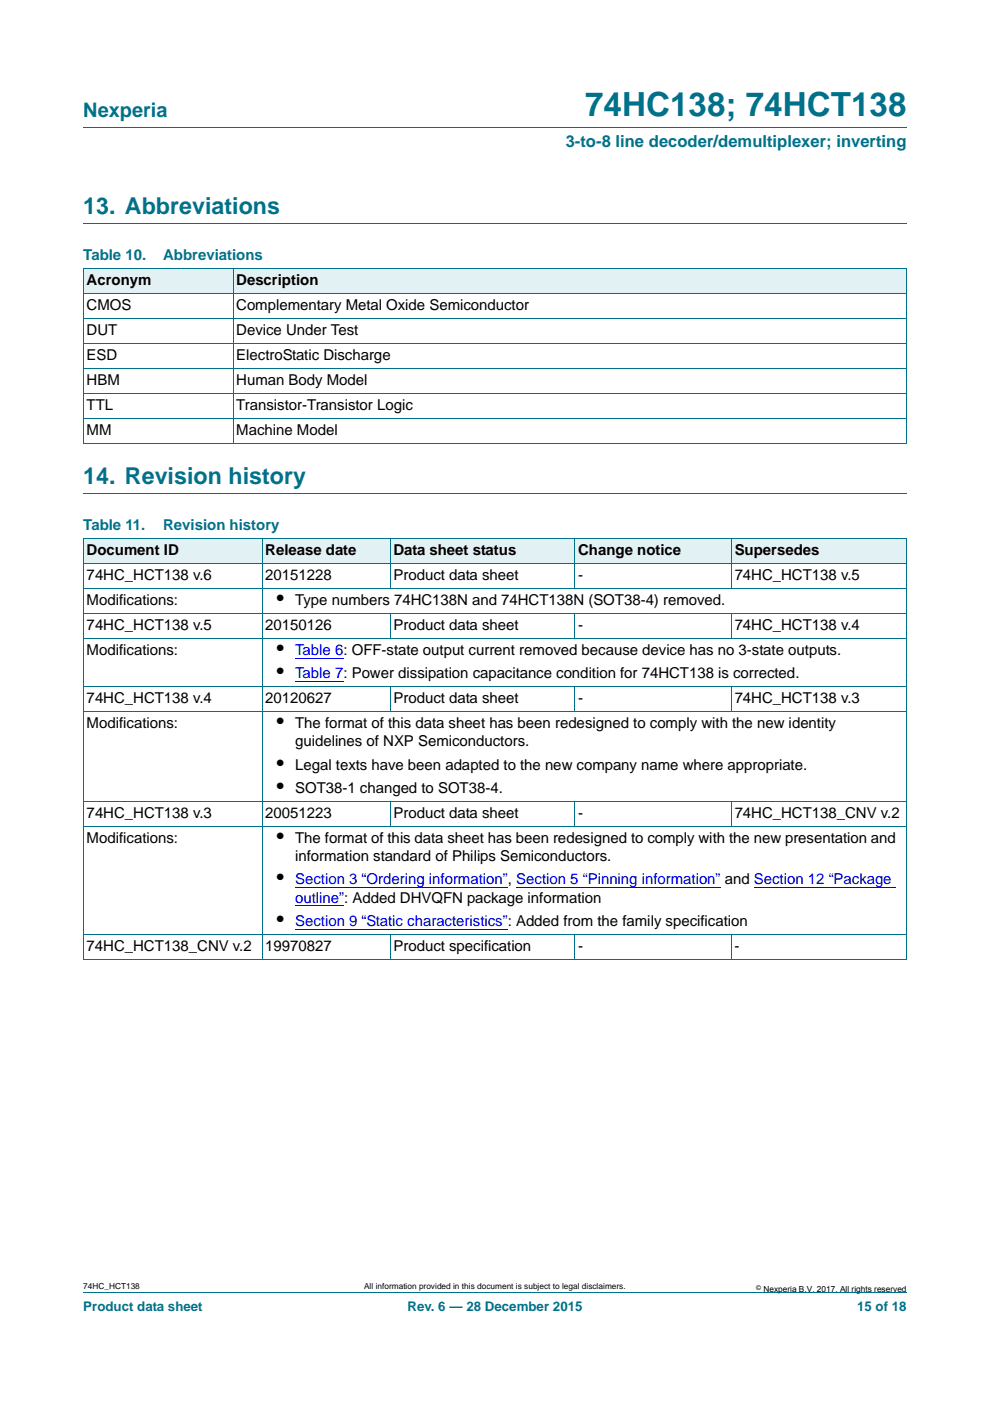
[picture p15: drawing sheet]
<svg xmlns="http://www.w3.org/2000/svg" width="210mm" height="297mm" viewBox="0 0 210 297" stroke-linecap="round" stroke-linejoin="round" font-family="sans-serif">
<defs><g id="words">
<text font-size="7" fill="#00718a" x="124.1" y="24.6">74HC138; 74HCT138</text>
<g font-size="4.9" fill="#00718a">
<text x="17.7" y="45.4">13. Abbreviations</text>
<text x="17.7" y="102.6">14. Revision history</text>
</g>
<text font-size="4.2" fill="#00718a" x="17.7" y="24.9">Nexperia</text>
<g font-size="4.2">
<text x="58.7" y="128.2">•</text>
<text x="58.7" y="138.8">•</text>
<text x="58.7" y="143.7">•</text>
<text x="58.7" y="154.3">•</text>
<text x="58.7" y="163.2">•</text>
<text x="58.7" y="168.1">•</text>
<text x="58.7" y="178.7">•</text>
<text x="58.7" y="187.5">•</text>
<text x="58.7" y="196.3">•</text>
</g>
<text font-size="3.5" fill="#00718a" x="120" y="31.1">3-to-8 line decoder/demultiplexer; inverting</text>
<g font-size="3.2" fill="#00718a">
<text x="17.7" y="55.2">Table 10.</text>
<text x="34.6" y="55.2">Abbreviations</text>
<text x="17.7" y="112.4">Table 11.</text>
<text x="34.6" y="112.4">Revision history</text>
</g>
<g font-size="3.2">
<text x="18.4" y="60.5">Acronym</text>
<text x="18.4" y="65.8">CMOS</text>
<text x="50.1" y="65.8">Complementary Metal Oxide Semiconductor</text>
<text x="50.1" y="60.5">Description</text>
<text x="18.4" y="71.1">DUT</text>
<text x="50.1" y="71.1">Device Under Test</text>
<text x="18.4" y="76.4">ESD</text>
<text x="50.1" y="76.4">ElectroStatic Discharge</text>
<text x="18.4" y="81.7">HBM</text>
<text x="50.1" y="81.7">Human Body Model</text>
<text x="18.4" y="87">TTL</text>
<text x="50.1" y="87">Transistor-Transistor Logic</text>
<text x="18.4" y="92.3">MM</text>
<text x="50.1" y="92.3">Machine Model</text>
<text x="18.4" y="117.6">Document ID</text>
<text x="56.3" y="117.6">Release date</text>
<text x="83.4" y="117.6">Data sheet status</text>
<text x="122.6" y="117.6">Change notice</text>
<text x="155.8" y="117.6">Supersedes</text>
<text x="18.4" y="122.9">74HC_HCT138 v.6</text>
<text x="56.3" y="122.9">20151228</text>
<text x="83.5" y="122.9">Product data sheet</text>
<text x="122.6" y="122.9">-</text>
<text x="155.8" y="122.9">74HC_HCT138 v.5</text>
<text x="18.4" y="128.2">Modifications:</text>
<text x="62.6" y="128.2">Type numbers 74HC138N and 74HCT138N (SOT38-4) removed.</text>
<text x="18.4" y="133.5">74HC_HCT138 v.5</text>
<text x="56.3" y="133.5">20150126</text>
<text x="83.5" y="133.5">Product data sheet</text>
<text x="122.6" y="133.5">-</text>
<text x="155.8" y="133.5">74HC_HCT138 v.4</text>
<text x="18.4" y="138.8">Modifications:</text>
<text x="18.4" y="149">74HC_HCT138 v.4</text>
<text x="56.3" y="149">20120627</text>
<text x="83.5" y="149">Product data sheet</text>
<text x="122.6" y="149">-</text>
<text x="155.8" y="149">74HC_HCT138 v.3</text>
<text x="18.4" y="154.3">Modifications:</text>
<text x="62.6" y="154.3">The format of this data sheet has been redesigned to comply with the new identity</text>
<text x="62.6" y="158.2">guidelines of NXP Semiconductors.</text>
<text x="62.6" y="163.2">Legal texts have been adapted to the new company name where appropriate.</text>
<text x="18.4" y="173.4">74HC_HCT138 v.3</text>
<text x="56.3" y="173.4">20051223</text>
<text x="62.6" y="168.1">SOT38-1 changed to SOT38-4.</text>
<text x="83.5" y="173.4">Product data sheet</text>
<text x="122.6" y="173.4">-</text>
<text x="155.8" y="173.4">74HC_HCT138_CNV v.2</text>
<text x="18.4" y="178.7">Modifications:</text>
<text x="62.6" y="178.7">The format of this data sheet has been redesigned to comply with the new presentation and</text>
<text x="62.6" y="182.6">information standard of Philips Semiconductors.</text>
<text x="18.4" y="201.6">74HC_HCT138_CNV v.2</text>
<text x="56.3" y="201.6">19970827</text>
<text x="83.5" y="201.6">Product specification</text>
<text x="122.6" y="201.6">-</text>
<text x="155.8" y="201.6">-</text>
</g>
<g font-size="3.2" fill="#00f">
<text x="62.6" y="138.8">Table 6: OFF-state output current removed because device has no 3-state outputs.</text>
<text x="62.6" y="143.7">Table 7: Power dissipation capacitance condition for 74HCT138 is corrected.</text>
<text x="62.6" y="187.5">Section 3 “Ordering information”, Section 5 “Pinning information” and Section 12 “Package</text>
<text x="62.6" y="191.4">outline”: Added DHVQFN package information</text>
<text x="62.6" y="196.3">Section 9 “Static characteristics”: Added from the family specification</text>
</g>
<g font-size="2.8" fill="#00718a">
<text x="17.7" y="277.9">Product data sheet</text>
<text x="86.4" y="277.9">Rev. 6 — 28 December 2015</text>
<text x="181.8" y="277.9">15 of 18</text>
</g>
<g font-size="1.8">
<text x="17.7" y="273.3">74HC_HCT138</text>
<text x="77.2" y="273.3">All information provided in this document is subject to legal disclaimers.</text>
<text x="161.9" y="273.9">Nexperia B.V. 2017. All rights reserved</text>
</g>
<text font-size="1.4" x="160.4" y="273.4">©</text>
</g></defs>
<path d="M17.7 27h174.6M17.7 47.4h174.6M17.7 104.6h174.6M17.7 273.9h174.6" fill="none" stroke="#00718a" stroke-width=".21"/>
<g fill="#e2f1f4">
<path d="M17.7 57h31.7v5.3h-31.7z"/>
<path d="M49.4 57h142.9v5.3h-142.9z"/>
<path d="M17.7 114.1h37.9v5.3h-37.9z"/>
<path d="M55.6 114.1h27.1v5.3h-27.1z"/>
<path d="M82.7 114.1h39.2v5.3h-39.2z"/>
<path d="M121.9 114.1h33.2v5.3h-33.2z"/>
<path d="M155.1 114.1h37.2v5.3h-37.2z"/>
</g>
<path d="M62.6 139.5h10.2M62.6 144.5h10.2M62.6 188.2h44.1" fill="none" stroke="#00f" stroke-width=".21"/>
<path d="M106.7 188.1h1v.2h-1z" fill="#00f"/>
<path d="M109.5 188.2h42.3" fill="none" stroke="#00f" stroke-width=".21"/>
<path d="M151.8 188.1h1v.2h-1z" fill="#00f"/>
<path d="M62.6 192.1h9.4M159.9 188.2h30.1" fill="none" stroke="#00f" stroke-width=".21"/>
<path d="M72 192h1v.2h-1z" fill="#00f"/>
<path d="M62.6 197h44.1" fill="none" stroke="#00f" stroke-width=".21"/>
<path d="M106.7 196.9h1v.2h-1z" fill="#00f"/>
<g fill="none" stroke="#00718a" stroke-width=".21">
<path d="M17.6 57h174.7M17.7 57v37M49.4 56.9v37.1M192.3 57v37M17.6 62.3h174.7M17.6 67.6h174.7M17.6 72.8h174.7M17.6 78.1h174.7M17.6 83.4h174.7M17.6 88.7h174.7M17.6 94h174.7M17.6 114.1h174.7"/>
<path d="M17.6 119.4h174.7M17.7 114.2v89.1M55.6 114.1v89.3M82.8 114.1v10.6M122 114.1v10.6M155.1 114.1v10.6M192.3 114.2v89.1M17.6 124.7h174.7M17.6 130h174.7M17.6 135.3h174.7M82.8 130v5.3M122 130v5.3"/>
<path d="M155.1 130v5.3M17.6 145.5h174.7M17.6 150.8h174.7M82.8 145.5v5.4M122 145.5v5.4M155.1 145.5v5.4M17.6 169.9h174.7M17.6 175.2h174.7M82.8 169.8v5.4M122 169.8v5.4M155.1 169.8v5.4M17.6 198.1h174.7"/>
<path d="M82.8 198.1v5.3M122 198.1v5.3M155.1 198.1v5.3M17.6 203.4h174.7"/>
</g>
<use href="#words"/>
</svg>
